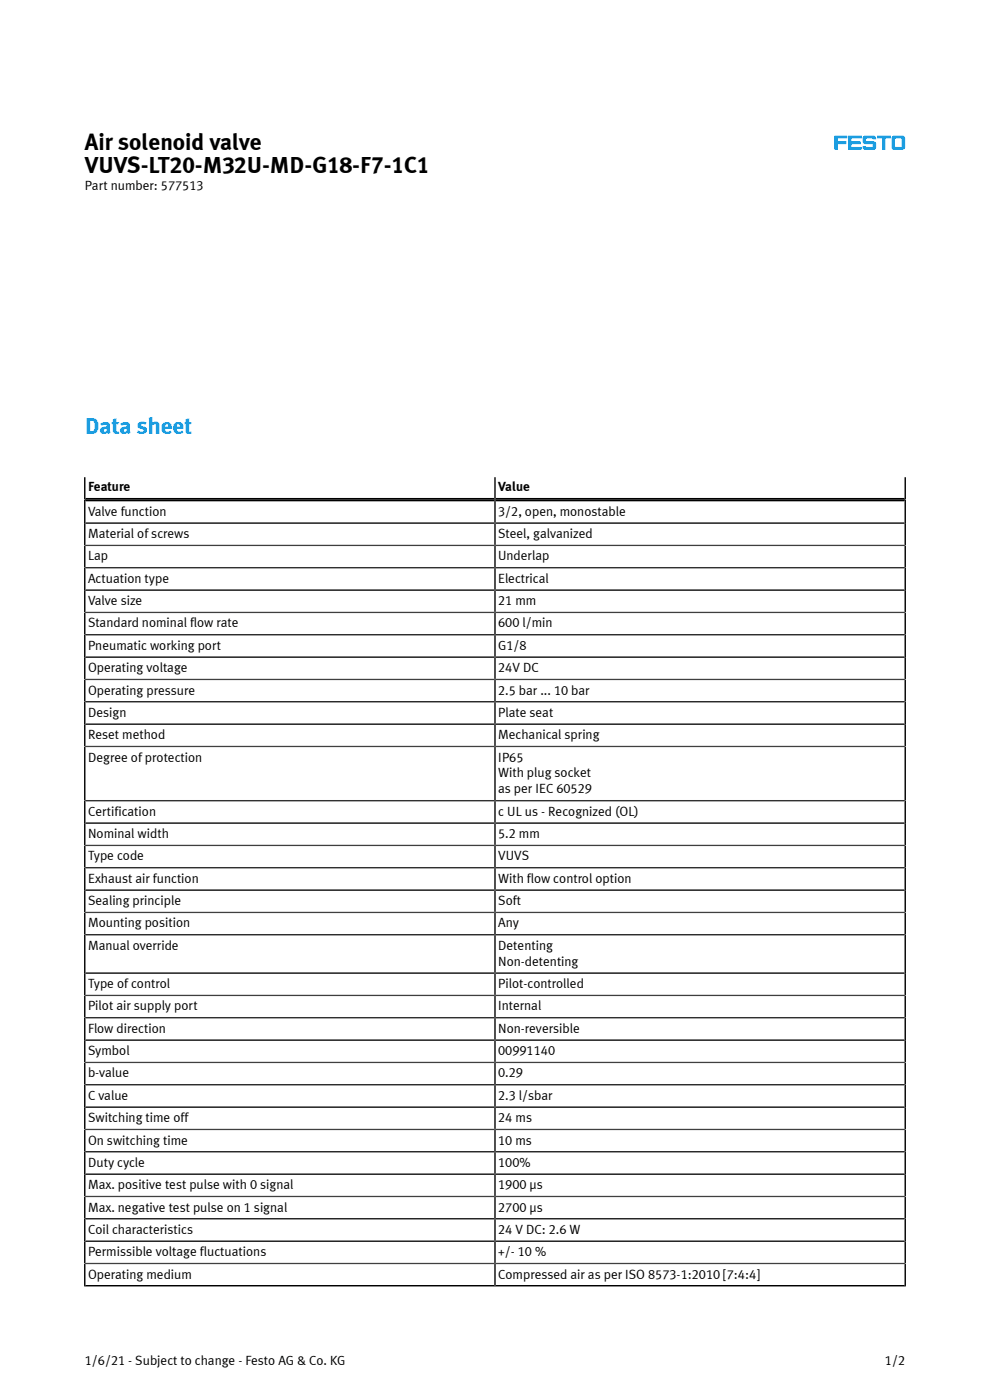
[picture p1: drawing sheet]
<svg xmlns="http://www.w3.org/2000/svg" width="210mm" height="297mm" viewBox="0 0 210 297" stroke-linecap="round" stroke-linejoin="round" font-family="sans-serif">
<defs><g id="words">
<g font-size="4.9">
<text x="18" y="31.8">Air solenoid valve</text>
<text x="18" y="36.7">VUVS-LT20-M32U-MD-G18-F7-1C1</text>
</g>
<text font-size="4.9" fill="#0091dc" x="18" y="92.1">Data sheet</text>
<g font-size="2.8">
<text x="18" y="40.4">Part number: 577513</text>
<text x="18.7" y="104.1">Feature</text>
<text x="105.7" y="104.1">Value</text>
<text x="18.7" y="109.4">Valve function</text>
<text x="105.7" y="109.4">3/2, open, monostable</text>
<text x="18.7" y="114.2">Material of screws</text>
<text x="18.7" y="118.9">Lap</text>
<text x="105.7" y="114.2">Steel, galvanized</text>
<text x="105.7" y="118.9">Underlap</text>
<text x="18.7" y="123.6">Actuation type</text>
<text x="105.7" y="123.6">Electrical</text>
<text x="18.7" y="128.4">Valve size</text>
<text x="105.7" y="128.4">21 mm</text>
<text x="18.7" y="133.1">Standard nominal flow rate</text>
<text x="18.7" y="137.9">Pneumatic working port</text>
<text x="105.7" y="133.1">600 l/min</text>
<text x="105.7" y="137.9">G1/8</text>
<text x="18.7" y="142.6">Operating voltage</text>
<text x="105.7" y="142.6">24V DC</text>
<text x="18.7" y="147.3">Operating pressure</text>
<text x="105.7" y="147.3">2.5 bar ... 10 bar</text>
<text x="18.7" y="152.1">Design</text>
<text x="105.7" y="152.1">Plate seat</text>
<text x="18.7" y="156.8">Reset method</text>
<text x="18.7" y="161.6">Degree of protection</text>
<text x="105.7" y="156.8">Mechanical spring</text>
<text x="105.7" y="161.6">IP65</text>
<text x="105.7" y="164.9">With plug socket</text>
<text x="18.7" y="173.1">Certification</text>
<text x="105.7" y="168.3">as per IEC 60529</text>
<text x="105.7" y="173.1">c UL us - Recognized (OL)</text>
<text x="18.7" y="177.8">Nominal width</text>
<text x="105.7" y="177.8">5.2 mm</text>
<text x="18.7" y="182.5">Type code</text>
<text x="105.7" y="182.5">VUVS</text>
<text x="18.7" y="187.3">Exhaust air function</text>
<text x="105.7" y="187.3">With flow control option</text>
<text x="18.7" y="192">Sealing principle</text>
<text x="18.7" y="196.8">Mounting position</text>
<text x="105.7" y="192">Soft</text>
<text x="105.7" y="196.8">Any</text>
<text x="18.7" y="201.5">Manual override</text>
<text x="105.7" y="201.5">Detenting</text>
<text x="18.7" y="209.6">Type of control</text>
<text x="105.7" y="204.9">Non-detenting</text>
<text x="105.7" y="209.6">Pilot-controlled</text>
<text x="18.7" y="214.4">Pilot air supply port</text>
<text x="105.7" y="214.4">Internal</text>
<text x="18.7" y="219.1">Flow direction</text>
<text x="105.7" y="219.1">Non-reversible</text>
<text x="18.7" y="223.8">Symbol</text>
<text x="105.7" y="223.8">00991140</text>
<text x="18.7" y="228.6">b-value</text>
<text x="18.7" y="233.3">C value</text>
<text x="105.7" y="228.6">0.29</text>
<text x="105.7" y="233.3">2.3 l/sbar</text>
<text x="18.7" y="238.1">Switching time off</text>
<text x="105.7" y="238.1">24 ms</text>
<text x="18.7" y="242.8">On switching time</text>
<text x="105.7" y="242.8">10 ms</text>
<text x="18.7" y="247.5">Duty cycle</text>
<text x="105.7" y="247.5">100%</text>
<text x="18.7" y="252.3">Max. positive test pulse with 0 signal</text>
<text x="18.7" y="257">Max. negative test pulse on 1 signal</text>
<text x="105.7" y="252.3">1900 µs</text>
<text x="105.7" y="257">2700 µs</text>
<text x="18.7" y="261.8">Coil characteristics</text>
<text x="105.7" y="261.8">24 V DC: 2.6 W</text>
<text x="18.7" y="266.5">Permissible voltage fluctuations</text>
<text x="105.7" y="266.5">+/- 10 %</text>
<text x="18.7" y="271.2">Operating medium</text>
<text x="105.7" y="271.2">Compressed air as per ISO 8573-1:2010 [7:4:4]</text>
<text x="18" y="289.5">1/6/21 - Subject to change - Festo AG &amp; Co. KG</text>
<text x="187.7" y="289.5">1/2</text>
</g>
</g></defs>
<path d="M189.9 29.4h1.3v1.7h-1.3zM186.1 28.8h2.8v.5l-1.1 .2v2.2h-.7v-2.3l-1-.1zM183.2 28.9a1.05 1.05 0 0 0 .3 1.7h1.5l.1 .4-.1 .2h-1.2l-.2-.2-.6 .1a.6 .6 0 0 0 .5 .7l2.1-.1a1.05 1.05 0 0 0-.3-1.7h-1.4l-.2-.4 .2-.2h1.1l.2 .2 .7-.1a.6 .6 0 0 0-.6-.7zM179.9 28.8h2.9l-.1 .6-2.1 .1 .1 .5 1.9 .1-.1 .5h-1.9v.5l2.1 .1 .1 .5h-2.9zM177 28.8l2.7 .1-.1 .5h-1.9v.5l1.7 .1 .1 .5-1.8 .1-.1 1.2-.6-.1zM189.4 28.9l2.1-.1 .2 .1 .3 .5v1.8l-.3 .5-2 .1a.56 .56 0 0 1-.6-.6v-1.8z" fill-rule="evenodd" fill="#0091dc"/>
<g fill="none" stroke="#000" stroke-width=".35">
<path d="M18 111h174M18 115.7h174M18 101.2v171.8M105 101.2v171.6M192 101.2v171.8M18 120.4h174M18 125.2h174M18 129.9h174M18 134.7h174M18 139.4h174M18 144.1h174M18 148.9h174"/>
<path d="M18 153.6h174M18 158.4h174M18 169.9h174M18 174.6h174M18 179.3h174M18 184.1h174M18 188.8h174M18 193.6h174M18 198.3h174M18 206.4h174M18 211.2h174M18 215.9h174"/>
<path d="M18 220.6h174M18 225.4h174M18 230.1h174M18 234.9h174M18 239.6h174M18 244.3h174M18 249.1h174M18 253.8h174M18 258.6h174M17.8 272.8h174.4M18 263.3h174M18 268h174"/>
</g>
<path d="M18 106h174" fill="none" stroke="#000" stroke-width=".8" stroke-linecap="butt"/>
<use href="#words"/>
</svg>
